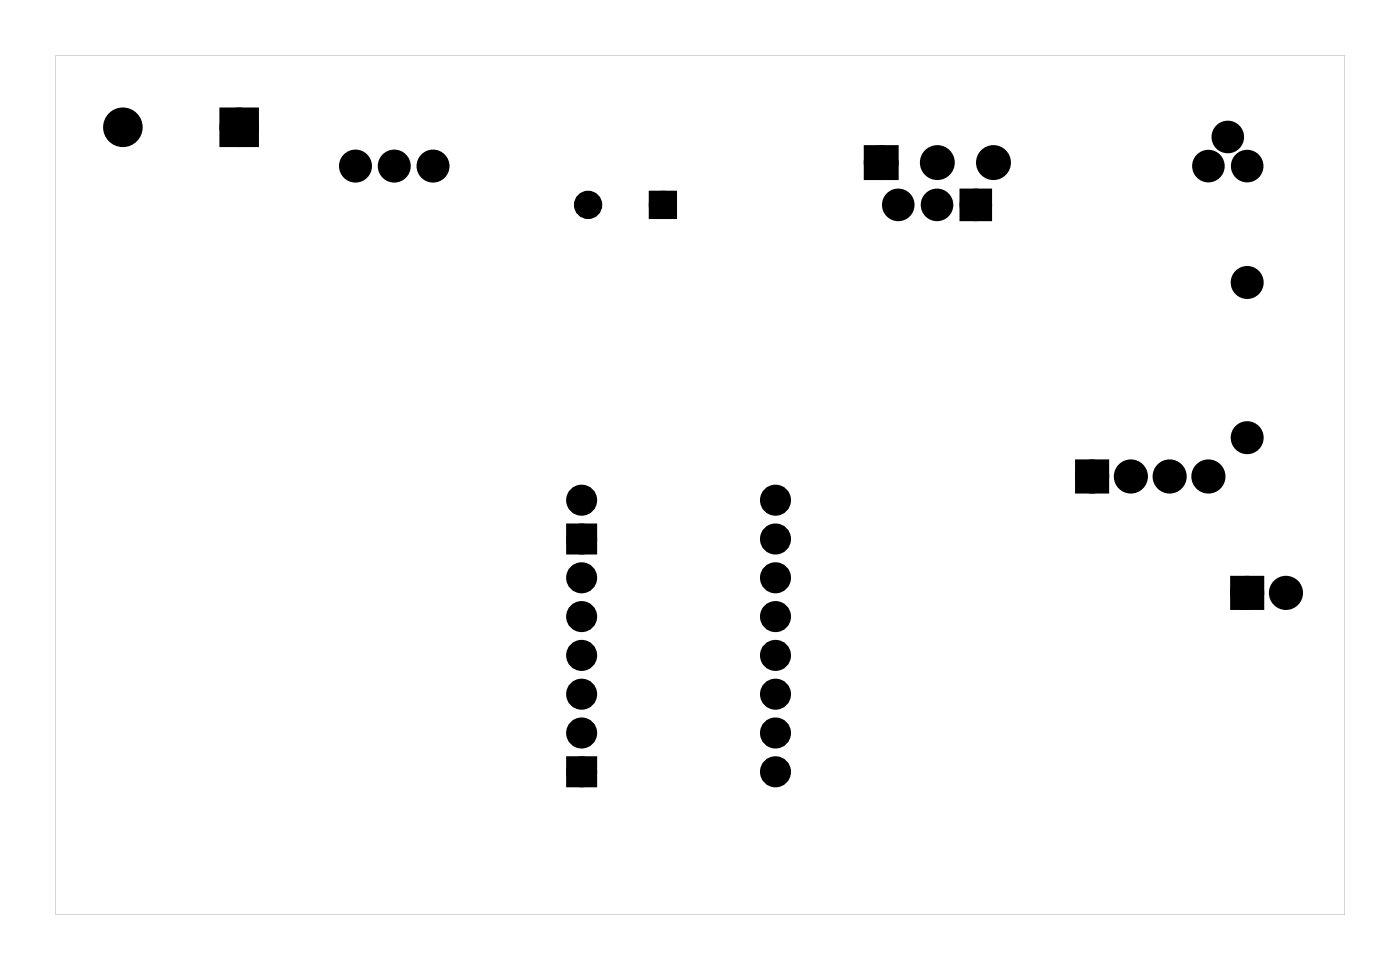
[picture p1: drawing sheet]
<svg xmlns="http://www.w3.org/2000/svg" width="92mm" height="63mm" viewBox="0 0 92 63" stroke-linecap="round" stroke-linejoin="round" font-family="sans-serif">
<g fill="#000">
<path d="M14.8 7.4h1.8v1.8h-1.8zM42.8 12.8h1.2v1.2h-1.2zM56.9 9.8h1.6v1.7h-1.6zM63.2 12.7h1.5v1.4h-1.5zM37.5 34.6h1.2v1.3h-1.2zM70.8 30.5h1.5v1.4h-1.5zM81 38.1h1.4v1.4h-1.4zM37.5 49.9h1.2v1.3h-1.2z"/>
<path d="M3.6 3.6v56.3h84.5v-56.3zM3.6 3.6h84.5v56.3h-84.5z"/>
</g>
<g fill="none" stroke="#000" stroke-width=".76" stroke-linecap="butt">
<path d="M14.8 7.4h1.8v1.8h-1.8zM37.5 34.6h1.2v1.3h-1.2zM70.8 30.5h1.5v1.4h-1.5zM81 38.1h1.4v1.4h-1.4zM37.5 49.9h1.2v1.3h-1.2z"/>
<circle cx="8.1" cy="8.3" r=".91"/>
<circle cx="15.7" cy="8.3" r=".91"/>
<circle cx="23.3" cy="10.9" r=".7"/>
<circle cx="25.8" cy="10.9" r=".7"/>
<circle cx="28.4" cy="10.9" r=".7"/>
<circle cx="81.7" cy="18.5" r=".7"/>
<circle cx="38.1" cy="32.7" r=".64"/>
<circle cx="38.1" cy="37.8" r=".64"/>
<circle cx="38.1" cy="35.3" r=".64"/>
<circle cx="50.8" cy="32.7" r=".64"/>
<circle cx="50.8" cy="35.3" r=".64"/>
<circle cx="50.8" cy="37.8" r=".64"/>
<circle cx="71.6" cy="31.2" r=".74"/>
<circle cx="74.1" cy="31.2" r=".74"/>
<circle cx="76.6" cy="31.2" r=".74"/>
<circle cx="79.2" cy="31.2" r=".74"/>
<circle cx="81.7" cy="28.7" r=".7"/>
<circle cx="81.7" cy="38.8" r=".74"/>
<circle cx="84.3" cy="38.8" r=".74"/>
<circle cx="38.1" cy="42.9" r=".64"/>
<circle cx="38.1" cy="48" r=".64"/>
<circle cx="38.1" cy="50.5" r=".64"/>
<circle cx="38.1" cy="45.4" r=".64"/>
<circle cx="38.1" cy="40.4" r=".64"/>
<circle cx="50.8" cy="42.9" r=".64"/>
<circle cx="50.8" cy="45.4" r=".64"/>
<circle cx="50.8" cy="40.4" r=".64"/>
<circle cx="50.8" cy="48" r=".64"/>
<circle cx="50.8" cy="50.5" r=".64"/>
</g>
<g fill="#000">
<circle cx="8.1" cy="8.3" r=".91"/>
<circle cx="15.7" cy="8.3" r=".91"/>
<circle cx="23.3" cy="10.9" r=".7"/>
<circle cx="25.8" cy="10.9" r=".7"/>
<circle cx="28.4" cy="10.9" r=".7"/>
<circle cx="38.5" cy="13.4" r=".6"/>
<circle cx="43.4" cy="13.4" r=".6"/>
<circle cx="57.7" cy="10.6" r=".81"/>
<circle cx="58.9" cy="13.4" r=".72"/>
<circle cx="61.4" cy="13.4" r=".72"/>
<circle cx="61.4" cy="10.6" r=".81"/>
<circle cx="63.9" cy="13.4" r=".72"/>
<circle cx="65.1" cy="10.6" r=".81"/>
<circle cx="79.2" cy="10.9" r=".67"/>
<circle cx="80.4" cy="9" r=".67"/>
<circle cx="81.7" cy="10.9" r=".67"/>
<circle cx="81.7" cy="18.5" r=".7"/>
<circle cx="38.1" cy="35.3" r=".64"/>
<circle cx="38.1" cy="37.8" r=".64"/>
<circle cx="38.1" cy="32.7" r=".64"/>
<circle cx="50.8" cy="35.3" r=".64"/>
<circle cx="50.8" cy="37.8" r=".64"/>
<circle cx="50.8" cy="32.7" r=".64"/>
<circle cx="71.6" cy="31.2" r=".74"/>
<circle cx="74.1" cy="31.2" r=".74"/>
<circle cx="76.6" cy="31.2" r=".74"/>
<circle cx="79.2" cy="31.2" r=".74"/>
<circle cx="81.7" cy="28.7" r=".7"/>
<circle cx="81.7" cy="38.8" r=".74"/>
<circle cx="84.3" cy="38.8" r=".74"/>
<circle cx="38.1" cy="42.9" r=".64"/>
<circle cx="38.1" cy="45.4" r=".64"/>
<circle cx="38.1" cy="40.4" r=".64"/>
<circle cx="38.1" cy="50.5" r=".64"/>
<circle cx="38.1" cy="48" r=".64"/>
<circle cx="50.8" cy="42.9" r=".64"/>
<circle cx="50.8" cy="45.4" r=".64"/>
<circle cx="50.8" cy="40.4" r=".64"/>
<circle cx="50.8" cy="50.5" r=".64"/>
<circle cx="50.8" cy="48" r=".64"/>
</g>
<g fill="none" stroke="#000" stroke-width=".79" stroke-linecap="butt">
<circle cx="79.2" cy="10.9" r=".67"/>
<circle cx="80.4" cy="9" r=".67"/>
<circle cx="81.7" cy="10.9" r=".67"/>
</g>
<g fill="none" stroke="#000" stroke-width=".69" stroke-linecap="butt">
<path d="M63.2 12.7h1.5v1.4h-1.5z"/>
<circle cx="58.9" cy="13.4" r=".72"/>
<circle cx="61.4" cy="13.4" r=".72"/>
<circle cx="63.9" cy="13.4" r=".72"/>
</g>
<g fill="none" stroke="#000" stroke-width=".67" stroke-linecap="butt">
<path d="M56.9 9.8h1.6v1.7h-1.6z"/>
<circle cx="57.7" cy="10.6" r=".81"/>
<circle cx="61.4" cy="10.6" r=".81"/>
<circle cx="65.1" cy="10.6" r=".81"/>
</g>
<g fill="none" stroke="#000" stroke-width=".65" stroke-linecap="butt">
<path d="M42.8 12.8h1.2v1.2h-1.2z"/>
<circle cx="38.5" cy="13.4" r=".6"/>
<circle cx="43.4" cy="13.4" r=".6"/>
</g>
</svg>
